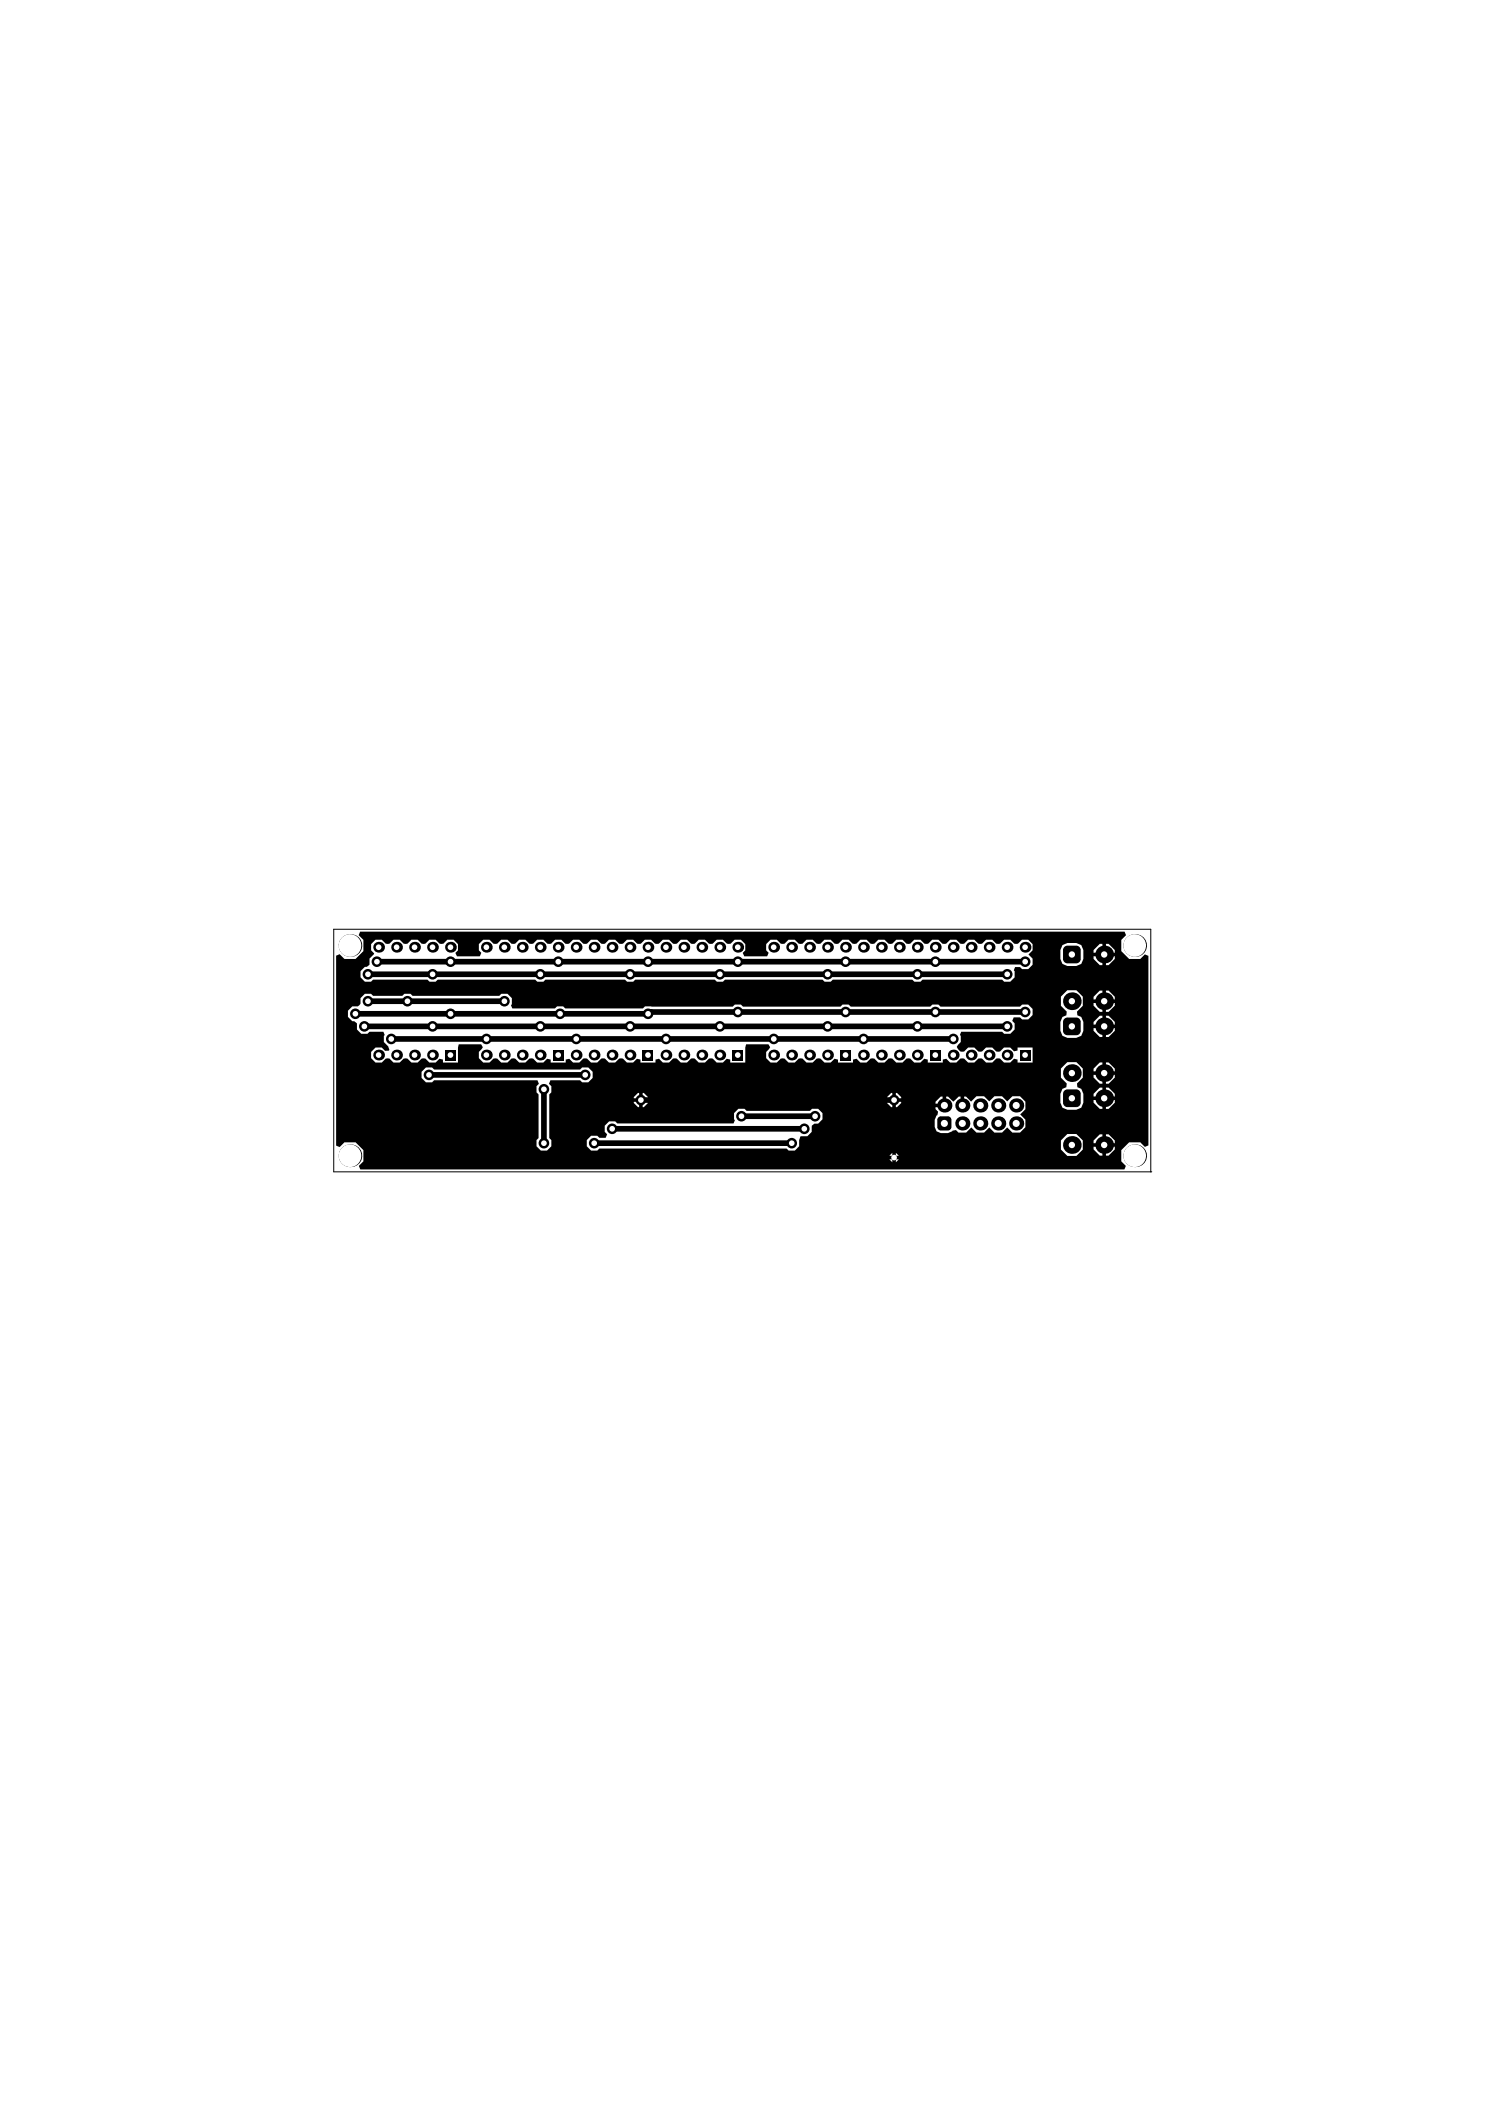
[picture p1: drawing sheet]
<svg xmlns="http://www.w3.org/2000/svg" width="210mm" height="297mm" viewBox="0 0 210 297" stroke-linecap="round" stroke-linejoin="round" font-family="sans-serif">
<path d="M47.1 131.1h115.2v34.3h-115.2zM162.3 165.4h.1" fill="none" stroke="#000" stroke-width=".14"/>
<g fill="#fff">
<circle cx="104.6" cy="157.5" r=".4"/>
<circle cx="131.9" cy="142.8" r=".4"/>
<circle cx="126.1" cy="155.2" r=".4"/>
<circle cx="126.1" cy="163.3" r=".4"/>
<circle cx="86.4" cy="159.3" r=".4"/>
<circle cx="111.7" cy="161.3" r=".4"/>
<circle cx="90.4" cy="155.2" r=".4"/>
<circle cx="83.8" cy="161.3" r=".4"/>
<circle cx="113.5" cy="159.3" r=".4"/>
<circle cx="115" cy="157.5" r=".4"/>
<circle cx="61" cy="137.5" r=".4"/>
<circle cx="76.2" cy="137.5" r=".4"/>
<circle cx="71.2" cy="141.3" r=".4"/>
<circle cx="50.1" cy="143.1" r=".4"/>
<circle cx="51.9" cy="141.3" r=".4"/>
<circle cx="57.5" cy="141.3" r=".4"/>
<circle cx="61" cy="144.8" r=".4"/>
<circle cx="76.2" cy="144.8" r=".4"/>
<circle cx="88.9" cy="144.8" r=".4"/>
<circle cx="101.6" cy="144.8" r=".4"/>
<circle cx="116.8" cy="144.8" r=".4"/>
<circle cx="129.4" cy="144.8" r=".4"/>
<circle cx="55.2" cy="146.6" r=".4"/>
<circle cx="68.6" cy="146.6" r=".4"/>
<circle cx="81.3" cy="146.6" r=".4"/>
<circle cx="94" cy="146.6" r=".4"/>
<circle cx="109.2" cy="146.6" r=".4"/>
<circle cx="121.8" cy="146.6" r=".4"/>
<circle cx="91.4" cy="143.1" r=".4"/>
<circle cx="79" cy="143.1" r=".4"/>
<circle cx="63.6" cy="143.1" r=".4"/>
<circle cx="51.4" cy="144.8" r=".4"/>
<circle cx="104.1" cy="142.8" r=".4"/>
<circle cx="119.3" cy="142.8" r=".4"/>
<circle cx="142.1" cy="144.8" r=".4"/>
<circle cx="144.6" cy="142.8" r=".4"/>
<circle cx="134.5" cy="146.6" r=".4"/>
<circle cx="51.9" cy="137.5" r=".4"/>
<circle cx="129.4" cy="137.5" r=".4"/>
<circle cx="116.8" cy="137.5" r=".4"/>
<circle cx="101.6" cy="137.5" r=".4"/>
<circle cx="88.9" cy="137.5" r=".4"/>
<circle cx="142.1" cy="137.5" r=".4"/>
<circle cx="91.4" cy="135.7" r=".4"/>
<circle cx="104.1" cy="135.7" r=".4"/>
<circle cx="119.3" cy="135.7" r=".4"/>
<circle cx="131.9" cy="135.7" r=".4"/>
<circle cx="144.6" cy="135.7" r=".4"/>
<circle cx="78.8" cy="135.7" r=".4"/>
<circle cx="53.2" cy="135.7" r=".4"/>
<circle cx="63.6" cy="135.7" r=".4"/>
<circle cx="60.5" cy="151.7" r=".4"/>
<circle cx="82.6" cy="151.7" r=".4"/>
<circle cx="76.7" cy="153.7" r=".4"/>
<circle cx="76.7" cy="161.3" r=".4"/>
</g>
<g fill="#000">
<path d="M50.8 131.5l-.2 .5 .7 .6v1.6l-1.1 1.1h-1.6l-.7-.7-.5 .3v26.8l.5 .2 .7-.7h1.6l1.1 1.1v1.6l-.7 .6 .2 .5h107.8l.2-.5-.6-.6v-1.6l1.1-1.1h1.6l.6 .6 .5-.2v-26.7l-.5-.2-.6 .6h-1.6l-1.1-1.1v-1.6l.6-.6-.2-.5zM53 132.6h.8l.6 .6h.3h.2l.6-.6h.9l.5 .6h.3h.3l.5-.6h.9l.6 .6h.2h.3l.6-.6h.8l.6 .6h.3h.2l.6-.6h.9l.6 .6v.9l-.4 .4 .3 .4h3.2l.2-.5-.4-.3v-.9l.7-.6h.8l.6 .6h.3h.2l.6-.6h.9l.5 .6h.3h.3l.5-.6h.9l.6 .6h.2h.3l.6-.6h.8l.6 .6h.3h.2l.6-.6h.9l.5 .6h.3h.3l.5-.6h.9l.6 .6h.2h.3l.6-.6h.8l.6 .6h.3h.2l.6-.6h.9l.5 .6h.3h.3l.5-.6h.9l.6 .6h.2h.3l.6-.6h.8l.6 .6h.3h.2l.6-.6h.9l.5 .6h.3h.3l.5-.6h.9l.6 .6h.2h.3l.6-.6h.8l.6 .6h.3h.2l.6-.6h.9l.5 .6h.3h.3l.5-.6h.9l.6 .6v.9l-.3 .4 .2 .4h3.2l.2-.5-.3-.3v-.9l.6-.6h.9l.5 .6h.3h.3l.5-.6h.9l.6 .6h.2h.3l.6-.6h.8l.6 .6h.3h.2l.6-.6h.9l.5 .6h.3h.3l.5-.6h.9l.6 .6h.2h.3l.6-.6h.8l.6 .6h.3h.2l.6-.6h.9l.5 .6h.3h.3l.5-.6h.9l.6 .6h.2h.3l.6-.6h.8l.6 .6h.3h.2l.6-.6h.9l.5 .6h.3h.3l.5-.6h.9l.6 .6h.2h.3l.6-.6h.8l.6 .6h.3h.2l.6-.6h.9l.5 .6h.3h.3l.5-.6h.9l.6 .6h.2h.3l.6-.6h.8l.7 .6v.9l-.6 .6 .6 .6v.8l-.7 .7h-.8l-.3-.3h-.7l-.2 .4 .1 .1v.9l-.6 .6h-.9l-.2-.3h-11.3l-.3 .3h-.8l-.3-.3h-11.2l-.3 .3h-.9l-.3-.3h-13.7l-.3 .3h-.9l-.3-.3h-11.2l-.3 .3h-.8l-.3-.3h-11.3l-.2 .3h-.9l-.3-.3h-13.8l-.2 .3h-.9l-.3-.3h-7.7l-.3 .3h-.8l-.6-.6v-.9l.6-.6h.2l.4-.3v-.8l.7-.8-.4-.4v-.9zM155.1 133.2h.4v1.2h-1.2v-.3zM156 133.2h.4l.9 .9v.3h-1.3zM154.3 134.9h1.2v1.3h-.4l-.8-.9zM156 134.9h1.3v.4l-.9 .9h-.4zM149.9 133.4l.7-.3h1.2l.7 .3 .3 .7v1.2l-.3 .7-.7 .3h-1.2l-.7-.3-.3-.7v-1.2zM51.5 140.2h.8l.3 .3h4.2l.2-.3h.9l.3 .3h12.2l.3-.3h.9l.6 .6v.9l-.1 .1 .2 .5h6l.3-.3h.8l.3 .3h11l.3-.3h12.4l.3-.2h.8l.3 .2h13.8l.2-.2h.9l.3 .2h11.2l.3-.2h.9l.3 .2h11.2l.3-.2h.8l.7 .6v.8l-.7 .7h-.8l-.3-.3h-.9l-.2 .5 .3 .3v.9l-.6 .6h-.9l-.2-.3h-5.8l-.2 .5 .1 .1v.8l-.5 .7 .5 .7h.2h.3l.6-.6h.8l.6 .6h.3h.2l.6-.6h.9l.5 .6h.3h.3l.5-.6h.9l.5 .6 .5-.2v-.4h2.2v2.1h-2.2v-.4l-.5-.1-.5 .5h-.9l-.5-.5-.3-.1-.3 .1-.5 .5h-.9l-.6-.5-.2-.1-.3 .1-.6 .5h-.8l-.6-.5-.3-.1-.2 .1-.6 .5h-.9l-.5-.5-.5 .1v.4h-2.1v-.4l-.5-.1-.6 .5h-.8l-.6-.5-.3-.1-.2 .1-.6 .5h-.9l-.5-.5-.3-.1-.3 .1-.5 .5h-.9l-.6-.5-.2-.1-.3 .1-.6 .5h-.8l-.6-.5-.5 .1v.4h-2.1v-.4l-.5-.1-.5 .5h-.9l-.6-.5-.2-.1-.3 .1-.6 .5h-.8l-.6-.5-.3-.1-.2 .1-.6 .5h-.9l-.5-.5-.3-.1-.3 .1-.5 .5h-.9l-.6-.6v-.9l.5-.6-.2-.4h-3.2l-.1 .4v2.1h-2.1v-.4l-.5-.1-.5 .5h-.9l-.6-.5-.2-.1-.3 .1-.6 .5h-.8l-.6-.5-.3-.1-.2 .1-.6 .5h-.9l-.5-.5-.3-.1-.3 .1-.5 .5h-.9l-.5-.5-.5 .1v.4h-2.2v-.4l-.5-.1-.5 .5h-.9l-.5-.5-.3-.1-.3 .1-.5 .5h-.9l-.6-.5-.2-.1-.3 .1-.6 .5h-.8l-.6-.5-.3-.1-.2 .1-.6 .5h-.9l-.5-.5-.5 .1v.4h-2.1v-.4l-.5-.1-.6 .5h-.8l-.6-.5-.3-.1-.2 .1-.6 .5h-.9l-.5-.5-.3-.1-.3 .1-.5 .5h-.9l-.6-.5-.2-.1-.3 .1-.6 .5h-.8l-.7-.6v-.9l.6-.6-.2-.4h-3.2l-.1 .4v2.1h-2.1v-.4l-.5-.1-.6 .5h-.8l-.6-.5-.3-.1-.2 .1-.6 .5h-.9l-.5-.5-.3-.1-.3 .1-.5 .5h-.9l-.6-.5-.2-.1-.3 .1-.6 .5h-.8l-.6-.6v-.9l.6-.6h.8l.5 .5h.6v-.1l-.1-.5-.7-.7v-.8l.2-.1-.2-.5h-2l-.3 .3h-.8l-.7-.6v-.9l-.3-.3h-.3l-.6-.6v-.9l.6-.6h.8l.2-.2 .2-.2v-.8zM155.1 139.8h.4v1.2h-1.2v-.3zM156 139.8h.4l.9 .9v.3h-1.3zM154.3 141.5h1.2v1.3h-.4l-.8-.9zM156 141.5h1.3v.4l-.9 .9h-.4zM155.1 143.3h.4v1.3h-1.2v-.4zM156 143.3h.4l.9 .9v.4h-1.3zM154.3 145.1h1.2v1.2h-.4l-.8-.8zM156 145.1h1.3v.4l-.9 .8h-.4zM150.6 139.7h1.2l.9 .9v1.3l-.8 .8 .1 .6 .5 .2 .3 .7v1.3l-.3 .7-.7 .3h-1.2l-.7-.3-.3-.7v-1.3l.3-.7 .5-.2 .1-.6-.8-.8v-1.3zM60.1 150.6h.8l.3 .3h20.6l.3-.3h.9l.6 .6v.9l-.6 .6h-.9l-.3-.3h-4.2l-.2 .5 .4 .4v.8l-.3 .3v6.2l.3 .3v.8l-.6 .7h-.9l-.6-.7v-.8l.3-.3v-6.2l-.3-.3v-.8l.3-.4-.2-.5h-14.6l-.3 .3h-.8l-.6-.6v-.9zM155.1 149.9h.4v1.3h-1.2v-.4zM156 149.9h.4l.9 .9v.4h-1.3zM154.3 151.7h1.2v1.2h-.4l-.8-.9zM156 151.7h1.3v.3l-.9 .9h-.4zM155.1 153.5h.4v1.2h-1.2v-.3zM156 153.5h.4l.9 .9v.3h-1.3zM90 154.2h.2v.8h-.8v-.2zM90.7 154.2h.1l.6 .6v.2h-.7zM125.7 154.2h.2v.8h-.8v-.2zM126.4 154.2h.1l.6 .6v.2h-.7zM133.5 154.7h.2l.8 .8 .7-.8h.3v1.3h.5v-1.3h.3l.7 .8 .7-.8h1.1l.7 .7 .8-.7h1.1l.7 .7 .7-.7h1.1l.7 .8v1l-.7 .8 .7 .7v1.1l-.7 .7h-1.1l-.7-.7-.7 .7h-1.1l-.8-.7-.7 .7h-1.1l-.7-.7-.7 .7h-1.1l-.4-.3-.4 .1a1.9 1.9 0 0 1-2.3 0 1.82 1.82 0 0 1 .1-2.2l.1-.5-.3-.4v-.3h1.2v-.2h.3zM132.7 154.7h.3v1h-1v-.2zM89.4 155.5h.8v.7h-.2l-.6-.6zM90.7 155.5h.7v.1l-.6 .6h-.1zM125.1 155.5h.8v.7h-.2l-.6-.6zM126.4 155.5h.7v.1l-.6 .6h-.1zM154.3 155.2h1.2v1.3h-.4l-.8-.9zM156 155.2h1.3v.4l-.9 .9h-.4zM150.6 149.9h1.2l.9 .9v1.3l-.8 .8 .1 .5 .5 .2 .3 .8v1.2l-.3 .7-.7 .3h-1.2l-.7-.3-.3-.7v-1.2l.3-.8 .5-.2 .1-.5-.8-.8v-1.3zM83.4 160.3h.9l.2 .3h.9l.2-.5-.3-.4v-.8l.6-.7h.9l.3 .3h16.4l.2-.4-.2-.2v-.8l.7-.6h.8l.3 .3h9l.2-.3h.9l.6 .6v.8l-.6 .7h-.5l-.4 .2v.9l-.6 .6-1 .1-.2 .5v.8l-.6 .7h-.8l-.3-.3h-26.5l-.2 .3h-.9l-.6-.7v-.8zM155.1 160.1h.4v1.2h-1.2v-.4zM156 160.1h.4l.9 .8v.4h-1.3zM154.3 161.8h1.2v1.3h-.4l-.8-.9zM156 161.8h1.3v.4l-.9 .9h-.4zM125.9 162.7v.4h-.4zM126.4 162.7l.4 .4h-.4zM149.5 161.6a1.7 1.7 0 0 1 3.4 0 1.7 1.7 0 0 1-3.4 0zM125.5 163.6h.4v.4zM126.4 163.6h.4l-.4 .4z"/>
<circle cx="104.6" cy="157.5" r=".75"/>
</g>
<path d="M51.9 137.5h90.2M53.2 135.7h91.4M51.4 144.8h90.7M51.9 141.3h19.3M55.2 146.6h79.3M60.5 151.7h22.1M76.7 153.7v7.6M86.4 159.3h27.1M90.4 155.2h35.7M104.6 157.5h10.4M144.6 142.8h-52.7l-.3 .3h-41.5M83.8 161.3h27.9" fill="none" stroke="#000" stroke-width=".8"/>
<circle cx="104.6" cy="157.5" r=".4" fill="#fff"/>
<circle cx="131.9" cy="142.8" r=".75" fill="#000"/>
<circle cx="131.9" cy="142.8" r=".4" fill="#fff"/>
<circle cx="126.1" cy="155.2" r=".75" fill="#000"/>
<circle cx="126.1" cy="155.2" r=".4" fill="#fff"/>
<circle cx="126.1" cy="163.3" r=".4" fill="#000"/>
<circle cx="126.1" cy="163.3" r=".4" fill="#fff"/>
<circle cx="86.4" cy="159.3" r=".75" fill="#000"/>
<circle cx="86.4" cy="159.3" r=".4" fill="#fff"/>
<circle cx="111.7" cy="161.3" r=".75" fill="#000"/>
<circle cx="111.7" cy="161.3" r=".4" fill="#fff"/>
<circle cx="90.4" cy="155.2" r=".75" fill="#000"/>
<circle cx="90.4" cy="155.2" r=".4" fill="#fff"/>
<circle cx="83.8" cy="161.3" r=".75" fill="#000"/>
<circle cx="83.8" cy="161.3" r=".4" fill="#fff"/>
<circle cx="113.5" cy="159.3" r=".75" fill="#000"/>
<circle cx="113.5" cy="159.3" r=".4" fill="#fff"/>
<circle cx="115" cy="157.5" r=".75" fill="#000"/>
<circle cx="115" cy="157.5" r=".4" fill="#fff"/>
<circle cx="61" cy="137.5" r=".75" fill="#000"/>
<circle cx="61" cy="137.5" r=".4" fill="#fff"/>
<circle cx="76.2" cy="137.5" r=".75" fill="#000"/>
<circle cx="76.2" cy="137.5" r=".4" fill="#fff"/>
<circle cx="71.2" cy="141.3" r=".75" fill="#000"/>
<circle cx="71.2" cy="141.3" r=".4" fill="#fff"/>
<circle cx="50.1" cy="143.1" r=".75" fill="#000"/>
<circle cx="50.1" cy="143.1" r=".4" fill="#fff"/>
<circle cx="51.9" cy="141.3" r=".75" fill="#000"/>
<circle cx="51.9" cy="141.3" r=".4" fill="#fff"/>
<circle cx="57.5" cy="141.3" r=".75" fill="#000"/>
<circle cx="57.5" cy="141.3" r=".4" fill="#fff"/>
<circle cx="61" cy="144.8" r=".75" fill="#000"/>
<circle cx="61" cy="144.8" r=".4" fill="#fff"/>
<circle cx="76.2" cy="144.8" r=".75" fill="#000"/>
<circle cx="76.2" cy="144.8" r=".4" fill="#fff"/>
<circle cx="88.9" cy="144.8" r=".75" fill="#000"/>
<circle cx="88.9" cy="144.8" r=".4" fill="#fff"/>
<circle cx="101.6" cy="144.8" r=".75" fill="#000"/>
<circle cx="101.6" cy="144.8" r=".4" fill="#fff"/>
<circle cx="116.8" cy="144.8" r=".75" fill="#000"/>
<circle cx="116.8" cy="144.8" r=".4" fill="#fff"/>
<circle cx="129.4" cy="144.8" r=".75" fill="#000"/>
<circle cx="129.4" cy="144.8" r=".4" fill="#fff"/>
<circle cx="55.2" cy="146.6" r=".75" fill="#000"/>
<circle cx="55.2" cy="146.6" r=".4" fill="#fff"/>
<circle cx="68.6" cy="146.6" r=".75" fill="#000"/>
<circle cx="68.6" cy="146.6" r=".4" fill="#fff"/>
<circle cx="81.3" cy="146.6" r=".75" fill="#000"/>
<circle cx="81.3" cy="146.6" r=".4" fill="#fff"/>
<circle cx="94" cy="146.6" r=".75" fill="#000"/>
<circle cx="94" cy="146.6" r=".4" fill="#fff"/>
<circle cx="109.2" cy="146.6" r=".75" fill="#000"/>
<circle cx="109.2" cy="146.6" r=".4" fill="#fff"/>
<circle cx="121.8" cy="146.6" r=".75" fill="#000"/>
<circle cx="121.8" cy="146.6" r=".4" fill="#fff"/>
<circle cx="91.4" cy="143.1" r=".75" fill="#000"/>
<circle cx="91.4" cy="143.1" r=".4" fill="#fff"/>
<circle cx="79" cy="143.1" r=".75" fill="#000"/>
<circle cx="79" cy="143.1" r=".4" fill="#fff"/>
<circle cx="63.6" cy="143.1" r=".75" fill="#000"/>
<circle cx="63.6" cy="143.1" r=".4" fill="#fff"/>
<circle cx="51.4" cy="144.8" r=".75" fill="#000"/>
<circle cx="51.4" cy="144.8" r=".4" fill="#fff"/>
<circle cx="104.1" cy="142.8" r=".75" fill="#000"/>
<circle cx="104.1" cy="142.8" r=".4" fill="#fff"/>
<circle cx="119.3" cy="142.8" r=".75" fill="#000"/>
<circle cx="119.3" cy="142.8" r=".4" fill="#fff"/>
<circle cx="142.1" cy="144.8" r=".75" fill="#000"/>
<circle cx="142.1" cy="144.8" r=".4" fill="#fff"/>
<circle cx="144.6" cy="142.8" r=".75" fill="#000"/>
<circle cx="144.6" cy="142.8" r=".4" fill="#fff"/>
<circle cx="134.5" cy="146.6" r=".75" fill="#000"/>
<circle cx="134.5" cy="146.6" r=".4" fill="#fff"/>
<circle cx="51.9" cy="137.5" r=".75" fill="#000"/>
<circle cx="51.9" cy="137.5" r=".4" fill="#fff"/>
<circle cx="129.4" cy="137.5" r=".75" fill="#000"/>
<circle cx="129.4" cy="137.5" r=".4" fill="#fff"/>
<circle cx="116.8" cy="137.5" r=".75" fill="#000"/>
<circle cx="116.8" cy="137.5" r=".4" fill="#fff"/>
<circle cx="101.6" cy="137.5" r=".75" fill="#000"/>
<circle cx="101.6" cy="137.5" r=".4" fill="#fff"/>
<circle cx="88.9" cy="137.5" r=".75" fill="#000"/>
<circle cx="88.9" cy="137.5" r=".4" fill="#fff"/>
<circle cx="142.1" cy="137.5" r=".75" fill="#000"/>
<circle cx="142.1" cy="137.5" r=".4" fill="#fff"/>
<circle cx="91.4" cy="135.7" r=".75" fill="#000"/>
<circle cx="91.4" cy="135.7" r=".4" fill="#fff"/>
<circle cx="104.1" cy="135.7" r=".75" fill="#000"/>
<circle cx="104.1" cy="135.7" r=".4" fill="#fff"/>
<circle cx="119.3" cy="135.7" r=".75" fill="#000"/>
<circle cx="119.3" cy="135.7" r=".4" fill="#fff"/>
<circle cx="131.9" cy="135.7" r=".75" fill="#000"/>
<circle cx="131.9" cy="135.7" r=".4" fill="#fff"/>
<circle cx="144.6" cy="135.7" r=".75" fill="#000"/>
<circle cx="144.6" cy="135.7" r=".4" fill="#fff"/>
<circle cx="78.8" cy="135.7" r=".75" fill="#000"/>
<circle cx="78.8" cy="135.7" r=".4" fill="#fff"/>
<circle cx="53.2" cy="135.7" r=".75" fill="#000"/>
<circle cx="53.2" cy="135.7" r=".4" fill="#fff"/>
<circle cx="63.6" cy="135.7" r=".75" fill="#000"/>
<circle cx="63.6" cy="135.7" r=".4" fill="#fff"/>
<circle cx="60.5" cy="151.7" r=".75" fill="#000"/>
<circle cx="60.5" cy="151.7" r=".4" fill="#fff"/>
<circle cx="82.6" cy="151.7" r=".75" fill="#000"/>
<circle cx="82.6" cy="151.7" r=".4" fill="#fff"/>
<circle cx="76.7" cy="153.7" r=".75" fill="#000"/>
<circle cx="76.7" cy="153.7" r=".4" fill="#fff"/>
<circle cx="76.7" cy="161.3" r=".75" fill="#000"/>
<circle cx="76.7" cy="161.3" r=".4" fill="#fff"/>
<circle cx="160.1" cy="163.1" r="1.6" fill="#000"/>
<circle cx="160.1" cy="163.1" r="1.6" fill="#fff"/>
<circle cx="155.8" cy="161.6" r="1.25" fill="#000"/>
<circle cx="155.8" cy="161.6" r=".45" fill="#fff"/>
<circle cx="151.2" cy="161.6" r="1.25" fill="#000"/>
<circle cx="151.2" cy="161.6" r=".45" fill="#fff"/>
<circle cx="138.3" cy="158.5" r="1" fill="#000"/>
<circle cx="138.3" cy="158.5" r=".5" fill="#fff"/>
<circle cx="140.8" cy="158.5" r="1" fill="#000"/>
<circle cx="140.8" cy="158.5" r=".5" fill="#fff"/>
<circle cx="143.3" cy="158.5" r="1" fill="#000"/>
<circle cx="143.3" cy="158.5" r=".5" fill="#fff"/>
<circle cx="138.3" cy="156" r="1" fill="#000"/>
<circle cx="138.3" cy="156" r=".5" fill="#fff"/>
<circle cx="140.8" cy="156" r="1" fill="#000"/>
<circle cx="140.8" cy="156" r=".5" fill="#fff"/>
<circle cx="143.3" cy="156" r="1" fill="#000"/>
<circle cx="143.3" cy="156" r=".5" fill="#fff"/>
<circle cx="155.8" cy="155" r="1.25" fill="#000"/>
<circle cx="155.8" cy="155" r=".45" fill="#fff"/>
<path d="M150.6 153.7h1.2l.6 .7v1.2l-.6 .6h-1.2l-.6-.6v-1.2z" fill-rule="evenodd" fill="#000"/>
<path d="M150.1 153.9l.5-.2v.7h-.6zM150 155.6h.6v.6a.62 .62 0 0 1-.6-.6zM151.8 155.6h.6a.62 .62 0 0 1-.6 .6zM151.8 153.7a.62 .62 0 0 1 .6 .7h-.6z" fill="#000"/>
<circle cx="151.2" cy="155" r=".45" fill="#fff"/>
<circle cx="155.8" cy="151.4" r="1.25" fill="#000"/>
<circle cx="155.8" cy="151.4" r=".45" fill="#fff"/>
<circle cx="151.2" cy="151.4" r="1.25" fill="#000"/>
<circle cx="151.2" cy="151.4" r=".45" fill="#fff"/>
<circle cx="142.1" cy="148.9" r=".76" fill="#000"/>
<circle cx="142.1" cy="148.9" r=".4" fill="#fff"/>
<circle cx="139.5" cy="148.9" r=".76" fill="#000"/>
<circle cx="139.5" cy="148.9" r=".4" fill="#fff"/>
<path d="M143.8 148.1h1.6v1.5h-1.6z" fill-rule="evenodd" fill="#000"/>
<circle cx="144.6" cy="148.9" r=".4" fill="#fff"/>
<circle cx="155.8" cy="144.8" r="1.25" fill="#000"/>
<circle cx="155.8" cy="144.8" r=".45" fill="#fff"/>
<path d="M150.6 143.6h1.2l.6 .6v1.3l-.6 .6h-1.2l-.6-.6v-1.3z" fill-rule="evenodd" fill="#000"/>
<path d="M150.1 143.8l.5-.2v.6h-.6zM150 145.5h.6v.6a.62 .62 0 0 1-.6-.6zM151.8 145.5h.6a.62 .62 0 0 1-.6 .6zM151.8 143.6a.62 .62 0 0 1 .6 .6h-.6z" fill="#000"/>
<circle cx="151.2" cy="144.8" r=".45" fill="#fff"/>
<circle cx="155.8" cy="141.3" r="1.25" fill="#000"/>
<circle cx="155.8" cy="141.3" r=".45" fill="#fff"/>
<circle cx="151.2" cy="141.3" r="1.25" fill="#000"/>
<circle cx="151.2" cy="141.3" r=".45" fill="#fff"/>
<circle cx="155.8" cy="134.7" r="1.25" fill="#000"/>
<circle cx="155.8" cy="134.7" r=".45" fill="#fff"/>
<path d="M150.6 133.4h1.2l.6 .7v1.2l-.6 .6h-1.2l-.6-.6v-1.2z" fill-rule="evenodd" fill="#000"/>
<path d="M150.1 133.6l.5-.2v.7h-.6zM150 135.3h.6v.6a.62 .62 0 0 1-.6-.6zM151.8 135.3h.6a.62 .62 0 0 1-.6 .6zM151.8 133.4a.62 .62 0 0 1 .6 .7h-.6z" fill="#000"/>
<circle cx="151.2" cy="134.7" r=".45" fill="#fff"/>
<circle cx="139.5" cy="133.7" r=".76" fill="#000"/>
<circle cx="139.5" cy="133.7" r=".4" fill="#fff"/>
<circle cx="142.1" cy="133.7" r=".76" fill="#000"/>
<circle cx="142.1" cy="133.7" r=".4" fill="#fff"/>
<circle cx="144.6" cy="133.7" r=".76" fill="#000"/>
<circle cx="144.6" cy="133.7" r=".4" fill="#fff"/>
<circle cx="160.1" cy="133.4" r="1.6" fill="#000"/>
<circle cx="160.1" cy="133.4" r="1.6" fill="#fff"/>
<path d="M132.7 157.5h1l.5 .5v1l-.5 .5h-1l-.5-.5v-1z" fill-rule="evenodd" fill="#000"/>
<path d="M132.5 157.6l.2-.1v.5h-.5zM132.2 159h.5v.5a.5 .5 0 0 1-.5-.5zM133.7 157.5a.5 .5 0 0 1 .5 .5h-.5zM133.7 159h.5a.5 .5 0 0 1-.5 .5z" fill="#000"/>
<circle cx="133.2" cy="158.5" r=".5" fill="#fff"/>
<circle cx="133.2" cy="156" r="1" fill="#000"/>
<circle cx="133.2" cy="156" r=".5" fill="#fff"/>
<circle cx="135.7" cy="156" r="1" fill="#000"/>
<circle cx="135.7" cy="156" r=".5" fill="#fff"/>
<circle cx="135.7" cy="158.5" r="1" fill="#000"/>
<circle cx="135.7" cy="158.5" r=".5" fill="#fff"/>
<path d="M118.5 148.1h1.5v1.5h-1.5z" fill-rule="evenodd" fill="#000"/>
<circle cx="119.3" cy="148.9" r=".4" fill="#fff"/>
<circle cx="137" cy="148.9" r=".76" fill="#000"/>
<circle cx="137" cy="148.9" r=".4" fill="#fff"/>
<circle cx="114.2" cy="148.9" r=".76" fill="#000"/>
<circle cx="114.2" cy="148.9" r=".4" fill="#fff"/>
<circle cx="126.9" cy="148.9" r=".76" fill="#000"/>
<circle cx="126.9" cy="148.9" r=".4" fill="#fff"/>
<circle cx="129.4" cy="148.9" r=".76" fill="#000"/>
<circle cx="129.4" cy="148.9" r=".4" fill="#fff"/>
<circle cx="137" cy="133.7" r=".76" fill="#000"/>
<circle cx="137" cy="133.7" r=".4" fill="#fff"/>
<circle cx="134.5" cy="148.9" r=".76" fill="#000"/>
<circle cx="134.5" cy="148.9" r=".4" fill="#fff"/>
<circle cx="134.5" cy="133.7" r=".76" fill="#000"/>
<circle cx="134.5" cy="133.7" r=".4" fill="#fff"/>
<path d="M131.2 148.1h1.5v1.5h-1.5z" fill-rule="evenodd" fill="#000"/>
<circle cx="131.9" cy="148.9" r=".4" fill="#fff"/>
<circle cx="131.9" cy="133.7" r=".76" fill="#000"/>
<circle cx="131.9" cy="133.7" r=".4" fill="#fff"/>
<circle cx="129.4" cy="133.7" r=".76" fill="#000"/>
<circle cx="129.4" cy="133.7" r=".4" fill="#fff"/>
<circle cx="126.9" cy="133.7" r=".76" fill="#000"/>
<circle cx="126.9" cy="133.7" r=".4" fill="#fff"/>
<circle cx="124.3" cy="148.9" r=".76" fill="#000"/>
<circle cx="124.3" cy="148.9" r=".4" fill="#fff"/>
<circle cx="124.3" cy="133.7" r=".76" fill="#000"/>
<circle cx="124.3" cy="133.7" r=".4" fill="#fff"/>
<circle cx="121.8" cy="148.9" r=".76" fill="#000"/>
<circle cx="121.8" cy="148.9" r=".4" fill="#fff"/>
<circle cx="121.8" cy="133.7" r=".76" fill="#000"/>
<circle cx="121.8" cy="133.7" r=".4" fill="#fff"/>
<circle cx="119.3" cy="133.7" r=".76" fill="#000"/>
<circle cx="119.3" cy="133.7" r=".4" fill="#fff"/>
<circle cx="116.7" cy="148.9" r=".76" fill="#000"/>
<circle cx="116.7" cy="148.9" r=".4" fill="#fff"/>
<circle cx="116.7" cy="133.7" r=".76" fill="#000"/>
<circle cx="116.7" cy="133.7" r=".4" fill="#fff"/>
<circle cx="114.2" cy="133.7" r=".76" fill="#000"/>
<circle cx="114.2" cy="133.7" r=".4" fill="#fff"/>
<circle cx="111.7" cy="148.9" r=".76" fill="#000"/>
<circle cx="111.7" cy="148.9" r=".4" fill="#fff"/>
<circle cx="111.7" cy="133.7" r=".76" fill="#000"/>
<circle cx="111.7" cy="133.7" r=".4" fill="#fff"/>
<circle cx="109.1" cy="148.9" r=".76" fill="#000"/>
<circle cx="109.1" cy="148.9" r=".4" fill="#fff"/>
<circle cx="109.1" cy="133.7" r=".76" fill="#000"/>
<circle cx="109.1" cy="133.7" r=".4" fill="#fff"/>
<path d="M103.3 148.1h1.5v1.5h-1.5z" fill-rule="evenodd" fill="#000"/>
<circle cx="104.1" cy="148.9" r=".4" fill="#fff"/>
<circle cx="101.5" cy="148.9" r=".76" fill="#000"/>
<circle cx="101.5" cy="148.9" r=".4" fill="#fff"/>
<circle cx="99" cy="148.9" r=".76" fill="#000"/>
<circle cx="99" cy="148.9" r=".4" fill="#fff"/>
<circle cx="96.5" cy="148.9" r=".76" fill="#000"/>
<circle cx="96.5" cy="148.9" r=".4" fill="#fff"/>
<circle cx="93.9" cy="148.9" r=".76" fill="#000"/>
<circle cx="93.9" cy="148.9" r=".4" fill="#fff"/>
<path d="M90.6 148.1h1.6v1.5h-1.6z" fill-rule="evenodd" fill="#000"/>
<circle cx="91.4" cy="148.9" r=".4" fill="#fff"/>
<circle cx="86.3" cy="148.9" r=".76" fill="#000"/>
<circle cx="86.3" cy="148.9" r=".4" fill="#fff"/>
<circle cx="88.9" cy="148.9" r=".76" fill="#000"/>
<circle cx="88.9" cy="148.9" r=".4" fill="#fff"/>
<circle cx="83.8" cy="148.9" r=".76" fill="#000"/>
<circle cx="83.8" cy="148.9" r=".4" fill="#fff"/>
<circle cx="104.1" cy="133.7" r=".76" fill="#000"/>
<circle cx="104.1" cy="133.7" r=".4" fill="#fff"/>
<circle cx="101.5" cy="133.7" r=".76" fill="#000"/>
<circle cx="101.5" cy="133.7" r=".4" fill="#fff"/>
<circle cx="99" cy="133.7" r=".76" fill="#000"/>
<circle cx="99" cy="133.7" r=".4" fill="#fff"/>
<circle cx="96.5" cy="133.7" r=".76" fill="#000"/>
<circle cx="96.5" cy="133.7" r=".4" fill="#fff"/>
<circle cx="93.9" cy="133.7" r=".76" fill="#000"/>
<circle cx="93.9" cy="133.7" r=".4" fill="#fff"/>
<circle cx="91.4" cy="133.7" r=".76" fill="#000"/>
<circle cx="91.4" cy="133.7" r=".4" fill="#fff"/>
<circle cx="86.3" cy="133.7" r=".76" fill="#000"/>
<circle cx="86.3" cy="133.7" r=".4" fill="#fff"/>
<circle cx="88.9" cy="133.7" r=".76" fill="#000"/>
<circle cx="88.9" cy="133.7" r=".4" fill="#fff"/>
<circle cx="83.8" cy="133.7" r=".76" fill="#000"/>
<circle cx="83.8" cy="133.7" r=".4" fill="#fff"/>
<circle cx="81.3" cy="148.9" r=".76" fill="#000"/>
<circle cx="81.3" cy="148.9" r=".4" fill="#fff"/>
<circle cx="55.9" cy="148.9" r=".76" fill="#000"/>
<circle cx="55.9" cy="148.9" r=".4" fill="#fff"/>
<circle cx="61" cy="148.9" r=".76" fill="#000"/>
<circle cx="61" cy="148.9" r=".4" fill="#fff"/>
<circle cx="68.6" cy="148.9" r=".76" fill="#000"/>
<circle cx="68.6" cy="148.9" r=".4" fill="#fff"/>
<circle cx="58.5" cy="148.9" r=".76" fill="#000"/>
<circle cx="58.5" cy="148.9" r=".4" fill="#fff"/>
<path d="M78 148.1h1.5v1.5h-1.5z" fill-rule="evenodd" fill="#000"/>
<circle cx="78.7" cy="148.9" r=".4" fill="#fff"/>
<path d="M62.8 148.1h1.5v1.5h-1.5z" fill-rule="evenodd" fill="#000"/>
<circle cx="63.5" cy="148.9" r=".4" fill="#fff"/>
<circle cx="76.2" cy="148.9" r=".76" fill="#000"/>
<circle cx="76.2" cy="148.9" r=".4" fill="#fff"/>
<circle cx="49.4" cy="163.1" r="1.6" fill="#000"/>
<circle cx="49.4" cy="163.1" r="1.6" fill="#fff"/>
<circle cx="73.7" cy="148.9" r=".76" fill="#000"/>
<circle cx="73.7" cy="148.9" r=".4" fill="#fff"/>
<circle cx="53.4" cy="148.9" r=".76" fill="#000"/>
<circle cx="53.4" cy="148.9" r=".4" fill="#fff"/>
<circle cx="71.1" cy="148.9" r=".76" fill="#000"/>
<circle cx="71.1" cy="148.9" r=".4" fill="#fff"/>
<circle cx="81.3" cy="133.7" r=".76" fill="#000"/>
<circle cx="81.3" cy="133.7" r=".4" fill="#fff"/>
<circle cx="78.7" cy="133.7" r=".76" fill="#000"/>
<circle cx="78.7" cy="133.7" r=".4" fill="#fff"/>
<circle cx="76.2" cy="133.7" r=".76" fill="#000"/>
<circle cx="76.2" cy="133.7" r=".4" fill="#fff"/>
<circle cx="73.7" cy="133.7" r=".76" fill="#000"/>
<circle cx="73.7" cy="133.7" r=".4" fill="#fff"/>
<circle cx="71.1" cy="133.7" r=".76" fill="#000"/>
<circle cx="71.1" cy="133.7" r=".4" fill="#fff"/>
<circle cx="68.6" cy="133.7" r=".76" fill="#000"/>
<circle cx="68.6" cy="133.7" r=".4" fill="#fff"/>
<circle cx="63.5" cy="133.7" r=".76" fill="#000"/>
<circle cx="63.5" cy="133.7" r=".4" fill="#fff"/>
<circle cx="61" cy="133.7" r=".76" fill="#000"/>
<circle cx="61" cy="133.7" r=".4" fill="#fff"/>
<circle cx="58.5" cy="133.7" r=".76" fill="#000"/>
<circle cx="58.5" cy="133.7" r=".4" fill="#fff"/>
<circle cx="55.9" cy="133.7" r=".76" fill="#000"/>
<circle cx="55.9" cy="133.7" r=".4" fill="#fff"/>
<circle cx="53.4" cy="133.7" r=".76" fill="#000"/>
<circle cx="53.4" cy="133.7" r=".4" fill="#fff"/>
<circle cx="49.4" cy="133.4" r="1.6" fill="#000"/>
<circle cx="49.4" cy="133.4" r="1.6" fill="#fff"/>
</svg>
